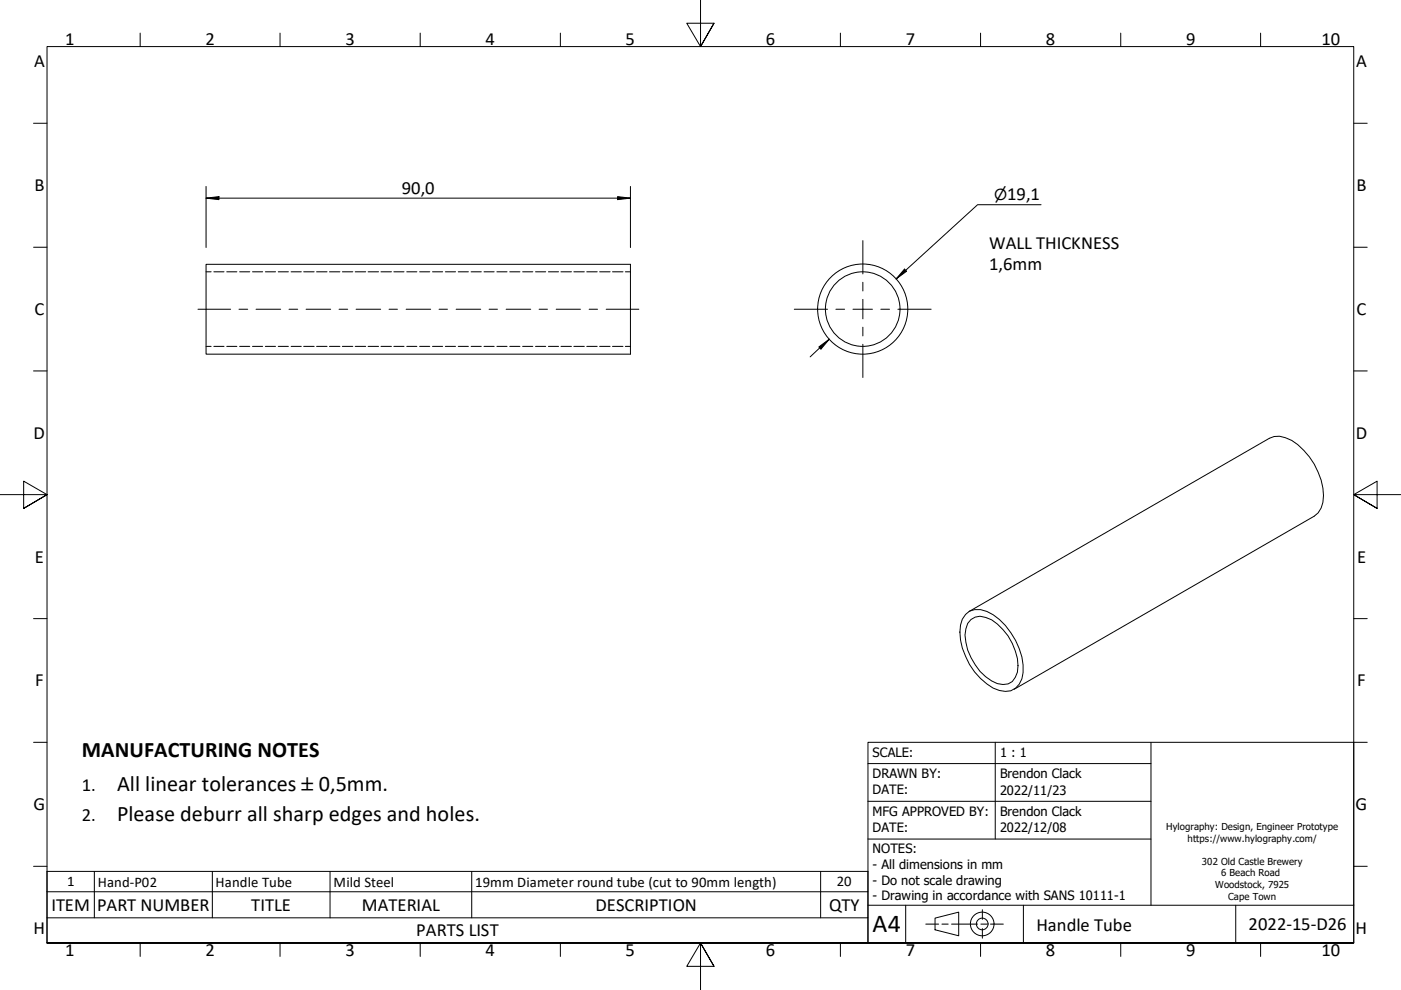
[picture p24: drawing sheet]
<svg xmlns="http://www.w3.org/2000/svg" width="297mm" height="210mm" viewBox="0 0 297 210" stroke-linecap="round" stroke-linejoin="round" font-family="sans-serif">
<defs><g id="words">
<text font-size="5.5" x="185" y="197.6">A4</text>
<g font-size="4.7">
<text x="17.3" y="160.5">MANUFACTURING NOTES</text>
<text x="24.8" y="167.7">All linear tolerances</text>
<text x="67.6" y="167.7">0,5mm.</text>
<text x="24.8" y="174">Please deburr all sharp edges and holes.</text>
</g>
<g font-size="3.9">
<text x="13.8" y="9.5">1</text>
<text x="43.6" y="9.5">2</text>
<text x="73.3" y="9.5">3</text>
<text x="102.9" y="9.5">4</text>
<text x="132.7" y="9.5">5</text>
<text x="162.4" y="9.5">6</text>
<text x="192" y="9.5">7</text>
<text x="221.7" y="9.5">8</text>
<text x="251.5" y="9.5">9</text>
<text x="280.2" y="9.5">10</text>
<text x="7.2" y="14.3">A</text>
<text x="287.5" y="14.3">A</text>
<text x="7.3" y="40.5">B</text>
<text x="85.2" y="41.1">90,0</text>
<text x="287.6" y="40.5">B</text>
<text x="213.6" y="42.4">19,1</text>
<text x="209.7" y="52.8">WALL THICKNESS</text>
<text x="209.7" y="57.3">1,6mm</text>
<text x="7.3" y="66.8">C</text>
<text x="287.6" y="66.8">C</text>
<text x="7.1" y="93">D</text>
<text x="287.5" y="93">D</text>
<text x="7.4" y="119.3">E</text>
<text x="287.7" y="119.3">E</text>
<text x="7.4" y="145.5">F</text>
<text x="287.7" y="145.5">F</text>
<text x="17.3" y="167.7">1.</text>
<text x="63.9" y="167.7">±</text>
<text x="7.1" y="171.8">G</text>
<text x="287.4" y="171.8">G</text>
<text x="17.3" y="174">2.</text>
<text x="10.9" y="193.1">ITEM</text>
<text x="20.6" y="193.1">PART NUMBER</text>
<text x="53.3" y="193.1">TITLE</text>
<text x="76.7" y="193.1">MATERIAL</text>
<text x="126.2" y="193.1">DESCRIPTION</text>
<text x="175.8" y="193.1">QTY</text>
<text x="219.8" y="197.3">Handle Tube</text>
<text x="264.7" y="197.2">2022-15-D26</text>
<text x="7.1" y="198">H</text>
<text x="13.8" y="202.8">1</text>
<text x="43.6" y="202.8">2</text>
<text x="73.3" y="202.8">3</text>
<text x="88.3" y="198.5">PARTS LIST</text>
<text x="102.9" y="202.8">4</text>
<text x="132.7" y="202.8">5</text>
<text x="162.4" y="202.8">6</text>
<text x="192" y="202.8">7</text>
<text x="221.7" y="202.8">8</text>
<text x="251.5" y="202.8">9</text>
<text x="280.2" y="202.8">10</text>
<text x="287.4" y="198">H</text>
</g>
<text font-size="3.2" x="210.8" y="42.4">⌀</text>
<g font-size="3.1">
<text x="14.2" y="187.9">1</text>
<text x="20.8" y="188">Hand-P02</text>
<text x="45.7" y="188">Handle Tube</text>
<text x="70.7" y="188">Mild Steel</text>
<text x="100.8" y="188">19mm Diameter round tube (cut to 90mm length)</text>
<text x="177.4" y="187.9">20</text>
</g>
<g font-size="2.7">
<text x="185" y="160.4">SCALE:</text>
<text x="212" y="160.4">1 : 1</text>
<text x="185" y="164.9">DRAWN BY:</text>
<text x="212" y="165">Brendon Clack</text>
<text x="185" y="168.4">DATE:</text>
<text x="185" y="172.9">MFG APPROVED BY:</text>
<text x="212" y="173">Brendon Clack</text>
<text x="212" y="168.5">2022/11/23</text>
<text x="185" y="176.4">DATE:</text>
<text x="212" y="176.5">2022/12/08</text>
<text x="185" y="180.9">NOTES:</text>
<text x="185" y="184.2">- All dimensions in mm</text>
<text x="185" y="187.6">- Do not scale drawing</text>
<text x="185" y="190.9">- Drawing in accordance with SANS 10111-1</text>
</g>
<g font-size="2">
<text x="247.3" y="176">Hylography: Design, Engineer Prototype</text>
<text x="251.8" y="178.5">https://www.hylography.com/</text>
<text x="254.8" y="183.4">302 Old Castle Brewery</text>
<text x="258.9" y="185.8">6 Beach Road</text>
<text x="257.6" y="188.3">Woodstock, 7925</text>
<text x="260.4" y="190.8">Cape Town</text>
</g>
</g></defs>
<!-- layer: Hidden (Hylo) -->
<g fill="none" stroke="#000" stroke-width=".21">
<path d="M43.7 57.6h1.1M45.3 57.6h2.2M48.1 57.6h2.1M50.8 57.6h2.2M53.5 57.6h2.2M56.3 57.6h2.1M59 57.6h2.2M61.7 57.6h2.2M64.4 57.6h2.2M67.1 57.6h2.2M69.8 57.6h2.3M72.6 57.6h2.2"/>
<path d="M75.3 57.6h2.2M78 57.6h2.3M80.8 57.6h2.2M83.5 57.6h2.2M86.2 57.6h2.2M89 57.6h2.1M91.7 57.6h2.2M94.4 57.6h2.2M97.2 57.6h2.1M99.9 57.6h2.1M102.6 57.6h2.2M105.3 57.6h2.2"/>
<path d="M108.1 57.6h2.1M110.8 57.6h2.2M113.5 57.6h2.2M116.3 57.6h2.1M118.9 57.6h2.3M121.7 57.6h2.2M124.4 57.6h2.2M127.1 57.6h2.2M129.9 57.6h2.2M132.6 57.6h1.1M43.7 73.4h1.1M45.3 73.4h2.2"/>
<path d="M48.1 73.4h2.1M50.8 73.4h2.2M53.5 73.4h2.2M56.3 73.4h2.1M59 73.4h2.2M61.7 73.4h2.2M64.4 73.4h2.2M67.1 73.4h2.2M69.8 73.4h2.3M72.6 73.4h2.2M75.3 73.4h2.2M78 73.4h2.3"/>
<path d="M80.8 73.4h2.2M83.5 73.4h2.2M86.2 73.4h2.2M89 73.4h2.1M91.7 73.4h2.2M94.4 73.4h2.2M97.2 73.4h2.1M99.9 73.4h2.1M102.6 73.4h2.2M105.3 73.4h2.2M108.1 73.4h2.1M110.8 73.4h2.2"/>
<path d="M113.5 73.4h2.2M116.3 73.4h2.1M118.9 73.4h2.3M121.7 73.4h2.2M124.4 73.4h2.2M127.1 73.4h2.2M129.9 73.4h2.2M132.6 73.4h1.1"/>
</g>
<!-- layer: Visible (Hylo) -->
<g fill="none" stroke="#000" stroke-width=".21">
<path d="M43.7 56h90v19.1h-90zM204.7 130.3a3.8 3.8 0 0 1 4.5-.7 14.5 14.5 0 0 1 7.7 13 3.8 3.8 0 0 1-5 3.8 12.8 12.8 0 0 1-7.2-7.2 10.5 10.5 0 0 1-.7-7.9zM205.5 129.6l63.6-36.7a4.7 4.7 0 0 1 4.8 .5 14.8 14.8 0 0 1 6.7 11.7 4.9 4.9 0 0 1-2 4.3l-63.6 36.7M205.9 131.4l.9-.6a5.3 5.3 0 0 1 4.7 1.5 12 12 0 0 1 4.2 10.2 3.1 3.1 0 0 1-4.2 2.4 12.1 12.1 0 0 1-6.9-10.2l.2-1.4 .4-1.1z"/>
<circle cx="182.9" cy="65.5" r="7.9"/>
<circle cx="182.9" cy="65.5" r="9.6"/>
</g>
<!-- layer: Symbol (Hylo) -->
<path d="M10 189.1h174v-4.3h-174v9.8M10 194.6v5.3h174v-5.3M20 184.8v9.8M45 184.8v9.8M70 184.8v9.8M100 184.8v9.8M174 184.8v9.8M184 189.1v5.5h-174" fill="none" stroke="#000" stroke-width=".21"/>
<!-- layer: Border (Hylo) -->
<g fill="none" stroke="#000" stroke-width=".21">
<path d="M148.5 -.1v10l-2.9-5h5.8l-2.9 5 2.9-5M29.7 7v2.9M59.4 7v2.9M89.1 7v2.9M118.8 7v2.9M178.2 7v2.9M207.9 7v2.9M237.6 7v2.9M267.3 7v2.9M7.1 26.1h2.9M287 26.1h2.9M7.1 52.4h2.9"/>
<path d="M287 52.4h2.9M7.1 78.6h2.9M287 78.6h2.9M0 104.9h10l-5-2.9v5.8l5-2.9-5 2.9M297 104.9h-10l5-2.9v5.8l-5-2.9 5 2.9M7.1 131.2h2.9M287 131.2h2.9M7.1 157.4h2.9M287 157.4h2.9M7.1 183.7h2.9M10 199.9v-190h277v190h-277h277M29.7 199.9v2.9"/>
<path d="M59.4 199.9v2.9M89.1 199.9v2.9M118.8 199.9v2.9M178.2 199.9v2.9M207.9 199.9v2.9M237.6 199.9v2.9M267.3 199.9v2.9M287 183.7h2.9M151.4 204.9l-2.9-5 2.9 5h-5.8l2.9-5v10"/>
</g>
<!-- layer: Title (Hylo) -->
<g fill="none" stroke="#000" stroke-width=".21">
<path d="M184 157.4h103v42.5h-103zM211 157.4v20.5M244 157.4v34.5M184 177.9h60M184 169.9h60M184 161.9h60M184 191.9h103M192 191.9v8M196.3 195.9h2.7M198.2 194.7l5.1-1.3v5l-5.1-1.3zM199.7 195.9h1.3M201.7 195.9h5.6"/>
<path d="M208 195.9h1.3M208.3 192.9v2M208.3 196.9v2M210 195.9h2.7M217 191.9v8M262 191.9v8"/>
<circle cx="208.2" cy="195.9" r="2.51"/>
<circle cx="208.2" cy="195.9" r="1.24"/>
</g>
<!-- layer: Center Mark (Hylo) -->
<path d="M182.9 51v7.1M182.9 59.9v1.8M168.4 65.6h7.1M177.2 65.6h1.9M180.8 65.6h4.2M182.9 63.5v4.1M182.9 69.4v1.8M182.9 73v7M186.8 65.6h1.8M190.4 65.6h7" fill="none" stroke="#000" stroke-width=".21"/>
<!-- layer: Centerline (Hylo) -->
<g fill="none" stroke="#000" stroke-width=".21">
<path d="M42 65.6h6.9M50.7 65.6h1.8M54.3 65.6h5.2M61.3 65.6h1.8M64.9 65.6h5.2M71.9 65.6h1.8M75.5 65.6h5.2M82.5 65.6h1.8M86.1 65.6h5.2M93.1 65.6h1.8M96.7 65.6h5.2M103.7 65.6h1.8"/>
<path d="M107.3 65.6h5.2M114.3 65.6h1.8M117.9 65.6h5.2M124.9 65.6h1.8M128.5 65.6h6.9"/>
</g>
<!-- layer: Dimension (Hylo) -->
<path d="M43.7 39.5v13M133.7 39.5v13M43.7 42l2.7-.3v.6zM43.7 42h90M130.9 41.7l2.8 .3-2.8 .3zM191.8 57.1l.4 .4-2.2 1.7zM220.7 43.4h-13.4l-17.3 15.8M173.6 73.6l2.2-1.7-1.7 2.1zM175.8 71.9l-4 3.8" fill="none" stroke="#000" stroke-width=".21"/>
<g fill="#000">
<path d="M43.7 42l2.7-.3v.6z" fill-rule="evenodd"/>
<path d="M130.9 41.7l2.8 .3-2.8 .3z" fill-rule="evenodd"/>
<path d="M191.8 57.1l.4 .4-2.2 1.7z" fill-rule="evenodd"/>
<path d="M173.6 73.6l2.2-1.7-1.7 2.1z" fill-rule="evenodd"/>
</g>
<use href="#words"/>
</svg>
